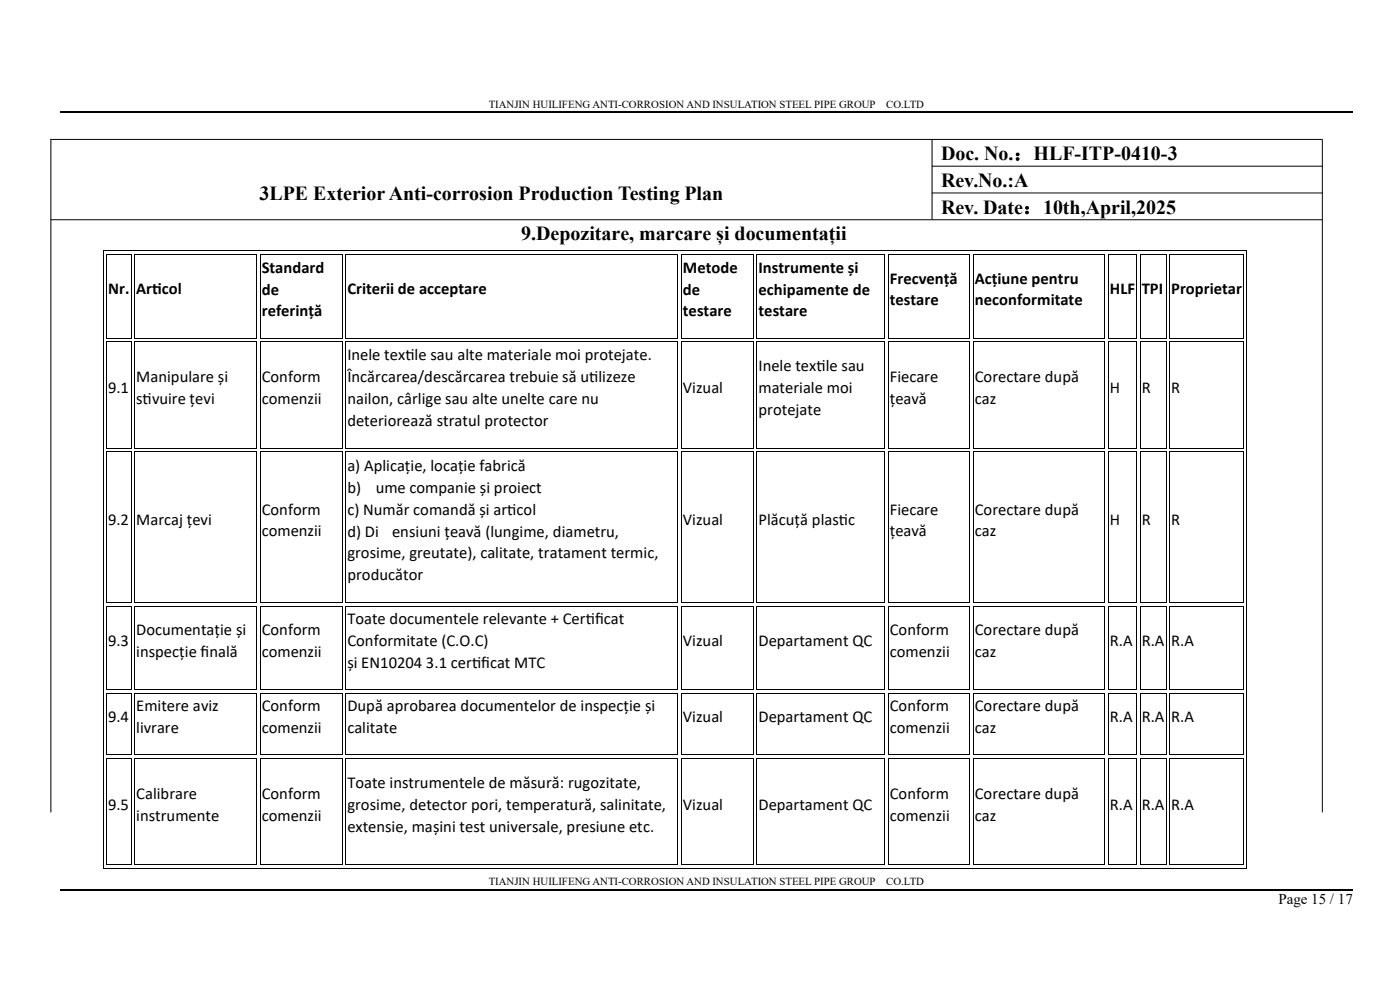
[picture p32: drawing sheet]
<svg xmlns="http://www.w3.org/2000/svg" width="297mm" height="210mm" viewBox="0 0 297 210" stroke-linecap="round" stroke-linejoin="round" font-family="sans-serif">
<defs><g id="words">
<g font-size="4.2">
<text x="199.6" y="33.9">Doc. No.：HLF-ITP-0410-3</text>
<text x="199.6" y="39.6">Rev.No.:A</text>
<text x="55" y="42.4">3LPE Exterior Anti-corrosion Production Testing Plan</text>
<text x="199.6" y="45.3">Rev. Date：10th,April,2025</text>
<text x="110.6" y="51">9.Depozitare, marcare și documentații</text>
</g>
<g font-size="3.5">
<text x="55.5" y="57.8">Standard</text>
<text x="144.9" y="57.8">Metode</text>
<text x="160.9" y="57.8">Instrumente și</text>
<text x="22.9" y="62.4">Nr.</text>
<text x="28.9" y="62.4">Art</text>
<text x="32.3" y="62.4">icol</text>
<text x="55.5" y="62.5">de</text>
<text x="73.7" y="62.4">Criterii de acceptare</text>
<text x="144.9" y="62.5">de</text>
<text x="160.9" y="62.5">echipamente de</text>
<text x="188.8" y="60.2">Frecvență</text>
<text x="188.8" y="64.8">testare</text>
<text x="206.8" y="60.2">Acțiune pentru</text>
<text x="206.8" y="64.8">neconformitate</text>
<text x="235.5" y="62.4">HLF</text>
<text x="242.2" y="62.4">TPI</text>
<text x="248.5" y="62.4">Proprietar</text>
<text x="55.5" y="67.1">referință</text>
<text x="144.9" y="67.1">testare</text>
<text x="160.9" y="67.1">testare</text>
<text x="73.7" y="76.5">Inele text</text>
<text x="86" y="76.5">ile sau alte materiale moi protejate.</text>
<text x="22.9" y="83.4">9.1</text>
<text x="28.9" y="81.1">Manipulare și</text>
<text x="55.5" y="81.1">Conform</text>
<text x="73.7" y="81.1">Încărcarea/descărcarea trebuie să ut</text>
<text x="125" y="81.1">ilizeze</text>
<text x="144.9" y="83.4">Vizual</text>
<text x="160.9" y="78.8">Inele text</text>
<text x="160.9" y="83.4">materiale moi</text>
<text x="173.2" y="78.8">ile sau</text>
<text x="188.8" y="81.1">Fiecare</text>
<text x="206.8" y="81.1">Corectare după</text>
<text x="235.5" y="83.4">H</text>
<text x="242.2" y="83.4">R</text>
<text x="248.5" y="83.4">R</text>
<text x="28.9" y="85.7">stvuire țevi</text>
<text x="30.3" y="85.7">i</text>
<text x="55.5" y="85.7">comenzii</text>
<text x="73.7" y="85.8">nailon, cârlige sau alte unelte care nu</text>
<text x="160.9" y="88.1">protejate</text>
<text x="188.8" y="85.7">țeavă</text>
<text x="206.8" y="85.7">caz</text>
<text x="73.7" y="90.3">deteriorează stratul protector</text>
<text x="73.7" y="99.9">a) Aplicație, locație fabrică</text>
<text x="73.7" y="104.5">b)</text>
<text x="79.7" y="104.5">ume companie și proiect</text>
<text x="22.9" y="111.4">9.2</text>
<text x="28.9" y="111.4">Marcaj țevi</text>
<text x="55.5" y="109.2">Conform</text>
<text x="55.5" y="113.8">comenzii</text>
<text x="73.7" y="109.2">c) Număr comandă și art</text>
<text x="73.7" y="113.8">d) Di</text>
<text x="83.2" y="113.8">ensiuni țeavă (lungime, diametru,</text>
<text x="107.6" y="109.2">icol</text>
<text x="144.9" y="111.4">Vizual</text>
<text x="160.9" y="111.4">Plăcuță plast</text>
<text x="178" y="111.4">ic</text>
<text x="188.8" y="109.2">Fiecare</text>
<text x="188.8" y="113.8">țeavă</text>
<text x="206.8" y="109.2">Corectare după</text>
<text x="206.8" y="113.8">caz</text>
<text x="235.5" y="111.4">H</text>
<text x="242.2" y="111.4">R</text>
<text x="248.5" y="111.4">R</text>
<text x="73.7" y="118.5">grosime, greutate), calitate, tratament termic,</text>
<text x="73.7" y="123.1">producător</text>
<text x="22.9" y="137">9.3</text>
<text x="28.9" y="134.8">Documentație și</text>
<text x="55.5" y="134.8">Conform</text>
<text x="73.7" y="132.4">Toate documentele relevante + Certicat</text>
<text x="73.7" y="137.1">Conformitate (C.O.C)</text>
<text x="124.3" y="132.4">if</text>
<text x="144.9" y="137">Vizual</text>
<text x="160.9" y="137">Departament QC</text>
<text x="188.8" y="134.8">Conform</text>
<text x="206.8" y="134.8">Corectare după</text>
<text x="235.5" y="137">R.A R.A R.A</text>
<text x="28.9" y="139.3">inspecție f</text>
<text x="42.6" y="139.3">inală</text>
<text x="55.5" y="139.3">comenzii</text>
<text x="73.7" y="141.7">și EN10204 3.1 certicat MTC</text>
<text x="100.1" y="141.7">if</text>
<text x="188.8" y="139.3">comenzii</text>
<text x="206.8" y="139.3">caz</text>
<text x="22.9" y="153.1">9.4</text>
<text x="28.9" y="155.5">livrare</text>
<text x="28.9" y="150.9">Emitere aviz</text>
<text x="55.5" y="150.9">Conform</text>
<text x="55.5" y="155.5">comenzii</text>
<text x="73.7" y="150.9">După aprobarea documentelor de inspecție și</text>
<text x="73.7" y="155.5">calitate</text>
<text x="144.9" y="153.1">Vizual</text>
<text x="160.9" y="153.1">Departament QC</text>
<text x="188.8" y="150.9">Conform</text>
<text x="188.8" y="155.5">comenzii</text>
<text x="206.8" y="150.9">Corectare după</text>
<text x="206.8" y="155.5">caz</text>
<text x="235.5" y="153.1">R.A R.A R.A</text>
<text x="73.7" y="167.2">Toate instrumentele de măsură: rugozitate,</text>
<text x="22.9" y="171.7">9.5</text>
<text x="28.9" y="169.5">Calibrare</text>
<text x="55.5" y="169.5">Conform</text>
<text x="73.7" y="171.8">grosime, detector pori, temperatură, salinitate,</text>
<text x="144.9" y="171.7">Vizual</text>
<text x="160.9" y="171.7">Departament QC</text>
<text x="188.8" y="169.5">Conform</text>
<text x="206.8" y="169.5">Corectare după</text>
<text x="235.5" y="171.7">R.A R.A R.A</text>
<text x="28.9" y="174.1">instrumente</text>
<text x="55.5" y="174.1">comenzii</text>
<text x="73.7" y="176.4">extensie, mașini test universale, presiune etc.</text>
<text x="188.8" y="174.1">comenzii</text>
<text x="206.8" y="174.1">caz</text>
</g>
<text font-size="3.2" x="271.2" y="191.8">Page 15 / 17</text>
<g font-size="2.3">
<text x="103.7" y="22.9">TIANJIN HUILIFENG ANTI-CORROSION AND INSULATION STEEL PIPE GROUP</text>
<text x="188" y="22.9">CO.LTD</text>
<text x="103.7" y="187.8">TIANJIN HUILIFENG ANTI-CORROSION AND INSULATION STEEL PIPE GROUP</text>
<text x="188" y="187.8">CO.LTD</text>
</g>
</g></defs>
<path d="M12.7 23.8h274.3M12.7 188.7h274.3" fill="none" stroke="#000" stroke-width=".25"/>
<g fill="none" stroke="#000" stroke-width=".21">
<path d="M10.7 29.6h269.9M10.8 29.5v142.8M197.6 35.3h83M197.7 29.5v17M280.5 29.7v142.6M10.7 46.6h269.9M22 54.2v17.9M22 53.2h6.2M22.6 54v17.7M22.7 53.9h5.1M27.8 54v17.7M28.4 53.2h26.4"/>
<path d="M28.6 54v17.7M28.7 53.9h25.7M54.5 54v17.7M55 53.2h18M55.2 54v17.7M55.3 53.9h17.2M72.6 54v17.7M73.2 53.2h70.9M73.4 54v17.7M73.4 53.9h70.3M143.8 54v17.7M144.3 53.2h15.9"/>
<path d="M144.5 54v17.7M144.6 53.9h15.1M159.8 54v17.7M160.4 53.2h27.7M160.6 54v17.7M160.7 53.9h26.9M187.7 54v17.7M188.2 53.2h17.9M188.4 54v17.7M188.5 53.9h17.2M197.6 40.9h83M205.7 54v17.7"/>
<path d="M206.3 53.2h28.5M206.5 54v17.7M206.6 53.9h27.7M234.4 54v17.7M234.9 53.2h6.6M235.1 54v17.7M235.2 53.9h5.9M241.1 54v17.7M241.7 53.2h6.1M241.9 54v17.7M242 53.9h5.3M247.4 54v17.7"/>
<path d="M247.9 53.2h16.5M248.1 54v17.7M248.2 53.9h15.6M263.9 54v17.7M264.5 54.2v17.9M22 72.9v22.5M22.6 72.6v22.4M22.7 71.8h5.1M22.7 72.5h5.1M27.8 72.6v22.4M28.6 72.6v22.4M28.7 71.8h25.7"/>
<path d="M28.7 72.5h25.7M54.5 72.6v22.4M55.2 72.6v22.4M55.3 71.8h17.2M55.3 72.5h17.2M72.6 72.6v22.4M73.4 72.6v22.4M73.4 71.8h70.3M73.4 72.5h70.3M143.8 72.6v22.4M144.5 72.6v22.4M144.6 71.8h15.1"/>
<path d="M144.6 72.5h15.1M159.8 72.6v22.4M160.6 72.6v22.4M160.7 71.8h26.9M160.7 72.5h26.9M187.7 72.6v22.4M188.4 72.6v22.4M188.5 71.8h17.2M188.5 72.5h17.2M205.7 72.6v22.4M206.5 72.6v22.4M206.6 71.8h27.7"/>
<path d="M206.6 72.5h27.7M234.4 72.6v22.4M235.1 72.6v22.4M235.2 71.8h5.9M235.2 72.5h5.9M241.1 72.6v22.4M241.9 72.6v22.4M242 71.8h5.3M242 72.5h5.3M247.4 72.6v22.4M248.1 72.6v22.4M248.2 71.8h15.6"/>
<path d="M248.2 72.5h15.6M263.9 72.6v22.4M264.5 72.9v22.5M22 96.1v32.1M22.6 95.9v31.9M22.7 95h5.1M22.7 95.8h5.1M27.8 95.9v31.9M28.6 95.9v31.9M28.7 95h25.7M28.7 95.8h25.7M54.5 95.9v31.9"/>
<path d="M55.2 95.9v31.9M55.3 95h17.2M55.3 95.8h17.2M72.6 95.9v31.9M73.4 95.9v31.9M73.4 95h70.3M73.4 95.8h70.3M143.8 95.9v31.9M144.5 95.9v31.9M144.6 95h15.1M144.6 95.8h15.1M159.8 95.9v31.9"/>
<path d="M160.6 95.9v31.9M160.7 95h26.9M160.7 95.8h26.9M187.7 95.9v31.9M188.4 95.9v31.9M188.5 95h17.2M188.5 95.8h17.2M205.7 95.9v31.9M206.5 95.9v31.9M206.6 95h27.7M206.6 95.8h27.7M234.4 95.9v31.9"/>
<path d="M235.1 95.9v31.9M235.2 95h5.9M235.2 95.8h5.9M241.1 95.9v31.9M241.9 95.9v31.9M242 95h5.3M242 95.8h5.3M247.4 95.9v31.9M248.1 95.9v31.9M248.2 95h15.6M248.2 95.8h15.6M263.9 95.9v31.9"/>
<path d="M264.5 96.1v32.1M22 129v17.6M22.6 128.7v17.5M22.7 127.9h5.1M22.7 128.6h5.1M27.8 128.7v17.5M28.6 128.7v17.5M28.7 127.9h25.7M28.7 128.6h25.7M54.5 128.7v17.5M55.2 128.7v17.5M55.3 127.9h17.2"/>
<path d="M55.3 128.6h17.2M72.6 128.7v17.5M73.4 128.7v17.5M73.4 127.9h70.3M73.4 128.6h70.3M143.8 128.7v17.5M144.5 128.7v17.5M144.6 127.9h15.1M144.6 128.6h15.1M159.8 128.7v17.5M160.6 128.7v17.5M160.7 127.9h26.9"/>
<path d="M160.7 128.6h26.9M187.7 128.7v17.5M188.4 128.7v17.5M188.5 127.9h17.2M188.5 128.6h17.2M205.7 128.7v17.5M206.5 128.7v17.5M206.6 127.9h27.7M206.6 128.6h27.7M234.4 128.7v17.5M235.1 128.7v17.5M235.2 127.9h5.9"/>
<path d="M235.2 128.6h5.9M241.1 128.7v17.5M241.9 128.7v17.5M242 127.9h5.3M242 128.6h5.3M247.4 128.7v17.5M248.1 128.7v17.5M248.2 127.9h15.6M248.2 128.6h15.6M263.9 128.7v17.5M264.5 129v17.6M22 147.3v13.2"/>
<path d="M22.6 147.1v12.9M22.7 146.2h5.1M22.7 147h5.1M27.8 147.1v12.9M28.6 147.1v12.9M28.7 146.2h25.7M28.7 147h25.7M54.5 147.1v12.9M55.2 147.1v12.9M55.3 146.2h17.2M55.3 147h17.2M72.6 147.1v12.9"/>
<path d="M73.4 147.1v12.9M73.4 146.2h70.3M73.4 147h70.3M143.8 147.1v12.9M144.5 147.1v12.9M144.6 146.2h15.1M144.6 147h15.1M159.8 147.1v12.9M160.6 147.1v12.9M160.7 146.2h26.9M160.7 147h26.9M187.7 147.1v12.9"/>
<path d="M188.4 147.1v12.9M188.5 146.2h17.2M188.5 147h17.2M205.7 147.1v12.9M206.5 147.1v12.9M206.6 146.2h27.7M206.6 147h27.7M234.4 147.1v12.9M235.1 147.1v12.9M235.2 146.2h5.9M235.2 147h5.9M241.1 147.1v12.9"/>
<path d="M241.9 147.1v12.9M242 146.2h5.3M242 147h5.3M247.4 147.1v12.9M248.1 147.1v12.9M248.2 146.2h15.6M248.2 147h15.6M263.9 147.1v12.9M264.5 147.3v13.2M22 161.2v22.9M22.6 160.9v22.5M22.7 160.1h5.1"/>
<path d="M22.7 160.8h5.1M27.8 160.9v22.5M28.6 160.9v22.5M28.7 160.1h25.7M28.7 160.8h25.7M54.5 160.9v22.5M55.2 160.9v22.5M55.3 160.1h17.2M55.3 160.8h17.2M72.6 160.9v22.5M73.4 160.9v22.5M73.4 160.1h70.3"/>
<path d="M73.4 160.8h70.3M143.8 160.9v22.5M144.5 160.9v22.5M144.6 160.1h15.1M144.6 160.8h15.1M159.8 160.9v22.5M160.6 160.9v22.5M160.7 160.1h26.9M160.7 160.8h26.9M187.7 160.9v22.5M188.4 160.9v22.5M188.5 160.1h17.2"/>
<path d="M188.5 160.8h17.2M205.7 160.9v22.5M206.5 160.9v22.5M206.6 160.1h27.7M206.6 160.8h27.7M234.4 160.9v22.5M235.1 160.9v22.5M235.2 160.1h5.9M235.2 160.8h5.9M241.1 160.9v22.5M241.9 160.9v22.5M242 160.1h5.3"/>
<path d="M242 160.8h5.3M247.4 160.9v22.5M248.1 160.9v22.5M248.2 160.1h15.6M248.2 160.8h15.6M263.9 160.9v22.5M264.5 161.2v22.9M22 184.2h6.2M22.7 183.5h5.1M28.4 184.2h26.4M28.7 183.5h25.7M55 184.2h18"/>
<path d="M55.3 183.5h17.2M73.2 184.2h70.9M73.4 183.5h70.3M144.3 184.2h15.9M144.6 183.5h15.1M160.4 184.2h27.7M160.7 183.5h26.9M188.2 184.2h17.9M188.5 183.5h17.2M206.3 184.2h28.5M206.6 183.5h27.7M234.9 184.2h6.6"/>
<path d="M235.2 183.5h5.9M241.7 184.2h6.1M242 183.5h5.3M247.9 184.2h16.5M248.2 183.5h15.6"/>
</g>
<g fill="#000">
<path d="M21.9 53.1h.1v1.1h-.1z" fill-rule="evenodd"/>
<path d="M21.9 53.1h.1v.2h-.1z" fill-rule="evenodd"/>
<path d="M22.5 53.8h.2v.2h-.2z" fill-rule="evenodd"/>
<path d="M22.5 53.8h.2v.2h-.2z" fill-rule="evenodd"/>
<path d="M27.8 53.8h.1v.2h-.1z" fill-rule="evenodd"/>
<path d="M27.8 53.8h.1v.2h-.1z" fill-rule="evenodd"/>
<path d="M28.2 53.1h.2v.2h-.2z" fill-rule="evenodd"/>
<path d="M28.5 53.8h.2v.2h-.2z" fill-rule="evenodd"/>
<path d="M28.5 53.8h.2v.2h-.2z" fill-rule="evenodd"/>
<path d="M54.4 53.8h.2v.2h-.2z" fill-rule="evenodd"/>
<path d="M54.4 53.8h.2v.2h-.2z" fill-rule="evenodd"/>
<path d="M54.8 53.1h.2v.2h-.2z" fill-rule="evenodd"/>
<path d="M55.1 53.8h.2v.2h-.2z" fill-rule="evenodd"/>
<path d="M55.1 53.8h.2v.2h-.2z" fill-rule="evenodd"/>
<path d="M72.5 53.8h.2v.2h-.2z" fill-rule="evenodd"/>
<path d="M72.5 53.8h.2v.2h-.2z" fill-rule="evenodd"/>
<path d="M73 53.1h.2v.2h-.2z" fill-rule="evenodd"/>
<path d="M73.3 53.8h.1v.2h-.1z" fill-rule="evenodd"/>
<path d="M73.3 53.8h.1v.2h-.1z" fill-rule="evenodd"/>
<path d="M143.7 53.8h.2v.2h-.2z" fill-rule="evenodd"/>
<path d="M143.7 53.8h.2v.2h-.2z" fill-rule="evenodd"/>
<path d="M144.1 53.1h.2v.2h-.2z" fill-rule="evenodd"/>
<path d="M144.4 53.8h.2v.2h-.2z" fill-rule="evenodd"/>
<path d="M144.4 53.8h.2v.2h-.2z" fill-rule="evenodd"/>
<path d="M159.7 53.8h.2v.2h-.2z" fill-rule="evenodd"/>
<path d="M159.7 53.8h.2v.2h-.2z" fill-rule="evenodd"/>
<path d="M160.2 53.1h.2v.2h-.2z" fill-rule="evenodd"/>
<path d="M160.5 53.8h.2v.2h-.2z" fill-rule="evenodd"/>
<path d="M160.5 53.8h.2v.2h-.2z" fill-rule="evenodd"/>
<path d="M187.6 53.8h.2v.2h-.2z" fill-rule="evenodd"/>
<path d="M187.6 53.8h.2v.2h-.2z" fill-rule="evenodd"/>
<path d="M188.1 53.1h.1v.2h-.1z" fill-rule="evenodd"/>
<path d="M188.3 53.8h.2v.2h-.2z" fill-rule="evenodd"/>
<path d="M188.3 53.8h.2v.2h-.2z" fill-rule="evenodd"/>
<path d="M205.7 53.8h.1v.2h-.1z" fill-rule="evenodd"/>
<path d="M205.7 53.8h.1v.2h-.1z" fill-rule="evenodd"/>
<path d="M206.1 53.1h.2v.2h-.2z" fill-rule="evenodd"/>
<path d="M206.4 53.8h.2v.2h-.2z" fill-rule="evenodd"/>
<path d="M206.4 53.8h.2v.2h-.2z" fill-rule="evenodd"/>
<path d="M234.3 53.8h.2v.2h-.2z" fill-rule="evenodd"/>
<path d="M234.3 53.8h.2v.2h-.2z" fill-rule="evenodd"/>
<path d="M234.8 53.1h.1v.2h-.1z" fill-rule="evenodd"/>
<path d="M235.1 53.8h.1v.2h-.1z" fill-rule="evenodd"/>
<path d="M235.1 53.8h.1v.2h-.1z" fill-rule="evenodd"/>
<path d="M241.1 53.8h.1v.2h-.1z" fill-rule="evenodd"/>
<path d="M241.1 53.8h.1v.2h-.1z" fill-rule="evenodd"/>
<path d="M241.5 53.1h.2v.2h-.2z" fill-rule="evenodd"/>
<path d="M241.8 53.8h.2v.2h-.2z" fill-rule="evenodd"/>
<path d="M241.8 53.8h.2v.2h-.2z" fill-rule="evenodd"/>
<path d="M247.3 53.8h.2v.2h-.2z" fill-rule="evenodd"/>
<path d="M247.3 53.8h.2v.2h-.2z" fill-rule="evenodd"/>
<path d="M247.8 53.1h.1v.2h-.1z" fill-rule="evenodd"/>
<path d="M248 53.8h.2v.2h-.2z" fill-rule="evenodd"/>
<path d="M248 53.8h.2v.2h-.2z" fill-rule="evenodd"/>
<path d="M263.8 53.8h.2v.2h-.2z" fill-rule="evenodd"/>
<path d="M263.8 53.8h.2v.2h-.2z" fill-rule="evenodd"/>
<path d="M264.4 53.1h.2v1.1h-.2z" fill-rule="evenodd"/>
<path d="M264.4 53.1h.2v.2h-.2z" fill-rule="evenodd"/>
<path d="M21.9 72.1h.1v.8h-.1z" fill-rule="evenodd"/>
<path d="M22.5 71.7h.2v.1h-.2z" fill-rule="evenodd"/>
<path d="M22.5 71.7h.2v.1h-.2z" fill-rule="evenodd"/>
<path d="M22.5 72.4h.2v.2h-.2z" fill-rule="evenodd"/>
<path d="M22.5 72.4h.2v.2h-.2z" fill-rule="evenodd"/>
<path d="M27.8 71.7h.1v.1h-.1z" fill-rule="evenodd"/>
<path d="M27.8 71.7h.1v.1h-.1z" fill-rule="evenodd"/>
<path d="M27.8 72.4h.1v.2h-.1z" fill-rule="evenodd"/>
<path d="M27.8 72.4h.1v.2h-.1z" fill-rule="evenodd"/>
<path d="M28.5 71.7h.2v.1h-.2z" fill-rule="evenodd"/>
<path d="M28.5 71.7h.2v.1h-.2z" fill-rule="evenodd"/>
<path d="M28.5 72.4h.2v.2h-.2z" fill-rule="evenodd"/>
<path d="M28.5 72.4h.2v.2h-.2z" fill-rule="evenodd"/>
<path d="M54.4 71.7h.2v.1h-.2z" fill-rule="evenodd"/>
<path d="M54.4 71.7h.2v.1h-.2z" fill-rule="evenodd"/>
<path d="M54.4 72.4h.2v.2h-.2z" fill-rule="evenodd"/>
<path d="M54.4 72.4h.2v.2h-.2z" fill-rule="evenodd"/>
<path d="M55.1 71.7h.2v.1h-.2z" fill-rule="evenodd"/>
<path d="M55.1 71.7h.2v.1h-.2z" fill-rule="evenodd"/>
<path d="M55.1 72.4h.2v.2h-.2z" fill-rule="evenodd"/>
<path d="M55.1 72.4h.2v.2h-.2z" fill-rule="evenodd"/>
<path d="M72.5 71.7h.2v.1h-.2z" fill-rule="evenodd"/>
<path d="M72.5 71.7h.2v.1h-.2z" fill-rule="evenodd"/>
<path d="M72.5 72.4h.2v.2h-.2z" fill-rule="evenodd"/>
<path d="M72.5 72.4h.2v.2h-.2z" fill-rule="evenodd"/>
<path d="M73.3 71.7h.1v.1h-.1z" fill-rule="evenodd"/>
<path d="M73.3 71.7h.1v.1h-.1z" fill-rule="evenodd"/>
<path d="M73.3 72.4h.1v.2h-.1z" fill-rule="evenodd"/>
<path d="M73.3 72.4h.1v.2h-.1z" fill-rule="evenodd"/>
<path d="M143.7 71.7h.2v.1h-.2z" fill-rule="evenodd"/>
<path d="M143.7 71.7h.2v.1h-.2z" fill-rule="evenodd"/>
<path d="M143.7 72.4h.2v.2h-.2z" fill-rule="evenodd"/>
<path d="M143.7 72.4h.2v.2h-.2z" fill-rule="evenodd"/>
<path d="M144.4 71.7h.2v.1h-.2z" fill-rule="evenodd"/>
<path d="M144.4 71.7h.2v.1h-.2z" fill-rule="evenodd"/>
<path d="M144.4 72.4h.2v.2h-.2z" fill-rule="evenodd"/>
<path d="M144.4 72.4h.2v.2h-.2z" fill-rule="evenodd"/>
<path d="M159.7 71.7h.2v.1h-.2z" fill-rule="evenodd"/>
<path d="M159.7 71.7h.2v.1h-.2z" fill-rule="evenodd"/>
<path d="M159.7 72.4h.2v.2h-.2z" fill-rule="evenodd"/>
<path d="M159.7 72.4h.2v.2h-.2z" fill-rule="evenodd"/>
<path d="M160.5 71.7h.2v.1h-.2z" fill-rule="evenodd"/>
<path d="M160.5 71.7h.2v.1h-.2z" fill-rule="evenodd"/>
<path d="M160.5 72.4h.2v.2h-.2z" fill-rule="evenodd"/>
<path d="M160.5 72.4h.2v.2h-.2z" fill-rule="evenodd"/>
<path d="M187.6 71.7h.2v.1h-.2z" fill-rule="evenodd"/>
<path d="M187.6 71.7h.2v.1h-.2z" fill-rule="evenodd"/>
<path d="M187.6 72.4h.2v.2h-.2z" fill-rule="evenodd"/>
<path d="M187.6 72.4h.2v.2h-.2z" fill-rule="evenodd"/>
<path d="M188.3 71.7h.2v.1h-.2z" fill-rule="evenodd"/>
<path d="M188.3 71.7h.2v.1h-.2z" fill-rule="evenodd"/>
<path d="M188.3 72.4h.2v.2h-.2z" fill-rule="evenodd"/>
<path d="M188.3 72.4h.2v.2h-.2z" fill-rule="evenodd"/>
<path d="M205.7 71.7h.1v.1h-.1z" fill-rule="evenodd"/>
<path d="M205.7 71.7h.1v.1h-.1z" fill-rule="evenodd"/>
<path d="M205.7 72.4h.1v.2h-.1z" fill-rule="evenodd"/>
<path d="M205.7 72.4h.1v.2h-.1z" fill-rule="evenodd"/>
<path d="M206.4 71.7h.2v.1h-.2z" fill-rule="evenodd"/>
<path d="M206.4 71.7h.2v.1h-.2z" fill-rule="evenodd"/>
<path d="M206.4 72.4h.2v.2h-.2z" fill-rule="evenodd"/>
<path d="M206.4 72.4h.2v.2h-.2z" fill-rule="evenodd"/>
<path d="M234.3 71.7h.2v.1h-.2z" fill-rule="evenodd"/>
<path d="M234.3 71.7h.2v.1h-.2z" fill-rule="evenodd"/>
<path d="M234.3 72.4h.2v.2h-.2z" fill-rule="evenodd"/>
<path d="M234.3 72.4h.2v.2h-.2z" fill-rule="evenodd"/>
<path d="M235.1 71.7h.1v.1h-.1z" fill-rule="evenodd"/>
<path d="M235.1 71.7h.1v.1h-.1z" fill-rule="evenodd"/>
<path d="M235.1 72.4h.1v.2h-.1z" fill-rule="evenodd"/>
<path d="M235.1 72.4h.1v.2h-.1z" fill-rule="evenodd"/>
<path d="M241.1 71.7h.1v.1h-.1z" fill-rule="evenodd"/>
<path d="M241.1 71.7h.1v.1h-.1z" fill-rule="evenodd"/>
<path d="M241.1 72.4h.1v.2h-.1z" fill-rule="evenodd"/>
<path d="M241.1 72.4h.1v.2h-.1z" fill-rule="evenodd"/>
<path d="M241.8 71.7h.2v.1h-.2z" fill-rule="evenodd"/>
<path d="M241.8 71.7h.2v.1h-.2z" fill-rule="evenodd"/>
<path d="M241.8 72.4h.2v.2h-.2z" fill-rule="evenodd"/>
<path d="M241.8 72.4h.2v.2h-.2z" fill-rule="evenodd"/>
<path d="M247.3 71.7h.2v.1h-.2z" fill-rule="evenodd"/>
<path d="M247.3 71.7h.2v.1h-.2z" fill-rule="evenodd"/>
<path d="M247.3 72.4h.2v.2h-.2z" fill-rule="evenodd"/>
<path d="M247.3 72.4h.2v.2h-.2z" fill-rule="evenodd"/>
<path d="M248 71.7h.2v.1h-.2z" fill-rule="evenodd"/>
<path d="M248 71.7h.2v.1h-.2z" fill-rule="evenodd"/>
<path d="M248 72.4h.2v.2h-.2z" fill-rule="evenodd"/>
<path d="M248 72.4h.2v.2h-.2z" fill-rule="evenodd"/>
<path d="M263.8 71.7h.2v.1h-.2z" fill-rule="evenodd"/>
<path d="M263.8 71.7h.2v.1h-.2z" fill-rule="evenodd"/>
<path d="M263.8 72.4h.2v.2h-.2z" fill-rule="evenodd"/>
<path d="M263.8 72.4h.2v.2h-.2z" fill-rule="evenodd"/>
<path d="M264.4 72.1h.2v.8h-.2z" fill-rule="evenodd"/>
<path d="M21.9 95.4h.1v.7h-.1z" fill-rule="evenodd"/>
<path d="M22.5 95h.2v.1h-.2z" fill-rule="evenodd"/>
<path d="M22.5 95h.2v.1h-.2z" fill-rule="evenodd"/>
<path d="M22.5 95.7h.2v.2h-.2z" fill-rule="evenodd"/>
<path d="M22.5 95.7h.2v.2h-.2z" fill-rule="evenodd"/>
<path d="M27.8 95h.1v.1h-.1z" fill-rule="evenodd"/>
<path d="M27.8 95h.1v.1h-.1z" fill-rule="evenodd"/>
<path d="M27.8 95.7h.1v.2h-.1z" fill-rule="evenodd"/>
<path d="M27.8 95.7h.1v.2h-.1z" fill-rule="evenodd"/>
<path d="M28.5 95h.2v.1h-.2z" fill-rule="evenodd"/>
<path d="M28.5 95h.2v.1h-.2z" fill-rule="evenodd"/>
<path d="M28.5 95.7h.2v.2h-.2z" fill-rule="evenodd"/>
<path d="M28.5 95.7h.2v.2h-.2z" fill-rule="evenodd"/>
<path d="M54.4 95h.2v.1h-.2z" fill-rule="evenodd"/>
<path d="M54.4 95h.2v.1h-.2z" fill-rule="evenodd"/>
<path d="M54.4 95.7h.2v.2h-.2z" fill-rule="evenodd"/>
<path d="M54.4 95.7h.2v.2h-.2z" fill-rule="evenodd"/>
<path d="M55.1 95h.2v.1h-.2z" fill-rule="evenodd"/>
<path d="M55.1 95h.2v.1h-.2z" fill-rule="evenodd"/>
<path d="M55.1 95.7h.2v.2h-.2z" fill-rule="evenodd"/>
<path d="M55.1 95.7h.2v.2h-.2z" fill-rule="evenodd"/>
<path d="M72.5 95h.2v.1h-.2z" fill-rule="evenodd"/>
<path d="M72.5 95h.2v.1h-.2z" fill-rule="evenodd"/>
<path d="M72.5 95.7h.2v.2h-.2z" fill-rule="evenodd"/>
<path d="M72.5 95.7h.2v.2h-.2z" fill-rule="evenodd"/>
<path d="M73.3 95h.1v.1h-.1z" fill-rule="evenodd"/>
<path d="M73.3 95h.1v.1h-.1z" fill-rule="evenodd"/>
<path d="M73.3 95.7h.1v.2h-.1z" fill-rule="evenodd"/>
<path d="M73.3 95.7h.1v.2h-.1z" fill-rule="evenodd"/>
<path d="M143.7 95h.2v.1h-.2z" fill-rule="evenodd"/>
<path d="M143.7 95h.2v.1h-.2z" fill-rule="evenodd"/>
<path d="M143.7 95.7h.2v.2h-.2z" fill-rule="evenodd"/>
<path d="M143.7 95.7h.2v.2h-.2z" fill-rule="evenodd"/>
<path d="M144.4 95h.2v.1h-.2z" fill-rule="evenodd"/>
<path d="M144.4 95h.2v.1h-.2z" fill-rule="evenodd"/>
<path d="M144.4 95.7h.2v.2h-.2z" fill-rule="evenodd"/>
<path d="M144.4 95.7h.2v.2h-.2z" fill-rule="evenodd"/>
<path d="M159.7 95h.2v.1h-.2z" fill-rule="evenodd"/>
<path d="M159.7 95h.2v.1h-.2z" fill-rule="evenodd"/>
<path d="M159.7 95.7h.2v.2h-.2z" fill-rule="evenodd"/>
<path d="M159.7 95.7h.2v.2h-.2z" fill-rule="evenodd"/>
<path d="M160.5 95h.2v.1h-.2z" fill-rule="evenodd"/>
<path d="M160.5 95h.2v.1h-.2z" fill-rule="evenodd"/>
<path d="M160.5 95.7h.2v.2h-.2z" fill-rule="evenodd"/>
<path d="M160.5 95.7h.2v.2h-.2z" fill-rule="evenodd"/>
<path d="M187.6 95h.2v.1h-.2z" fill-rule="evenodd"/>
<path d="M187.6 95h.2v.1h-.2z" fill-rule="evenodd"/>
<path d="M187.6 95.7h.2v.2h-.2z" fill-rule="evenodd"/>
<path d="M187.6 95.7h.2v.2h-.2z" fill-rule="evenodd"/>
<path d="M188.3 95h.2v.1h-.2z" fill-rule="evenodd"/>
<path d="M188.3 95h.2v.1h-.2z" fill-rule="evenodd"/>
<path d="M188.3 95.7h.2v.2h-.2z" fill-rule="evenodd"/>
<path d="M188.3 95.7h.2v.2h-.2z" fill-rule="evenodd"/>
<path d="M205.7 95h.1v.1h-.1z" fill-rule="evenodd"/>
<path d="M205.7 95h.1v.1h-.1z" fill-rule="evenodd"/>
<path d="M205.7 95.7h.1v.2h-.1z" fill-rule="evenodd"/>
<path d="M205.7 95.7h.1v.2h-.1z" fill-rule="evenodd"/>
<path d="M206.4 95h.2v.1h-.2z" fill-rule="evenodd"/>
<path d="M206.4 95h.2v.1h-.2z" fill-rule="evenodd"/>
<path d="M206.4 95.7h.2v.2h-.2z" fill-rule="evenodd"/>
<path d="M206.4 95.7h.2v.2h-.2z" fill-rule="evenodd"/>
<path d="M234.3 95h.2v.1h-.2z" fill-rule="evenodd"/>
<path d="M234.3 95h.2v.1h-.2z" fill-rule="evenodd"/>
<path d="M234.3 95.7h.2v.2h-.2z" fill-rule="evenodd"/>
<path d="M234.3 95.7h.2v.2h-.2z" fill-rule="evenodd"/>
<path d="M235.1 95h.1v.1h-.1z" fill-rule="evenodd"/>
<path d="M235.1 95h.1v.1h-.1z" fill-rule="evenodd"/>
<path d="M235.1 95.7h.1v.2h-.1z" fill-rule="evenodd"/>
<path d="M235.1 95.7h.1v.2h-.1z" fill-rule="evenodd"/>
<path d="M241.1 95h.1v.1h-.1z" fill-rule="evenodd"/>
<path d="M241.1 95h.1v.1h-.1z" fill-rule="evenodd"/>
<path d="M241.1 95.7h.1v.2h-.1z" fill-rule="evenodd"/>
<path d="M241.1 95.7h.1v.2h-.1z" fill-rule="evenodd"/>
<path d="M241.8 95h.2v.1h-.2z" fill-rule="evenodd"/>
<path d="M241.8 95h.2v.1h-.2z" fill-rule="evenodd"/>
<path d="M241.8 95.7h.2v.2h-.2z" fill-rule="evenodd"/>
<path d="M241.8 95.7h.2v.2h-.2z" fill-rule="evenodd"/>
<path d="M247.3 95h.2v.1h-.2z" fill-rule="evenodd"/>
<path d="M247.3 95h.2v.1h-.2z" fill-rule="evenodd"/>
<path d="M247.3 95.7h.2v.2h-.2z" fill-rule="evenodd"/>
<path d="M247.3 95.7h.2v.2h-.2z" fill-rule="evenodd"/>
<path d="M248 95h.2v.1h-.2z" fill-rule="evenodd"/>
<path d="M248 95h.2v.1h-.2z" fill-rule="evenodd"/>
<path d="M248 95.7h.2v.2h-.2z" fill-rule="evenodd"/>
<path d="M248 95.7h.2v.2h-.2z" fill-rule="evenodd"/>
<path d="M263.8 95h.2v.1h-.2z" fill-rule="evenodd"/>
<path d="M263.8 95h.2v.1h-.2z" fill-rule="evenodd"/>
<path d="M263.8 95.7h.2v.2h-.2z" fill-rule="evenodd"/>
<path d="M263.8 95.7h.2v.2h-.2z" fill-rule="evenodd"/>
<path d="M264.4 95.4h.2v.7h-.2z" fill-rule="evenodd"/>
<path d="M21.9 128.2h.1v.8h-.1z" fill-rule="evenodd"/>
<path d="M22.5 127.8h.2v.1h-.2z" fill-rule="evenodd"/>
<path d="M22.5 127.8h.2v.1h-.2z" fill-rule="evenodd"/>
<path d="M22.5 128.5h.2v.2h-.2z" fill-rule="evenodd"/>
<path d="M22.5 128.5h.2v.2h-.2z" fill-rule="evenodd"/>
<path d="M27.8 127.8h.1v.1h-.1z" fill-rule="evenodd"/>
<path d="M27.8 127.8h.1v.1h-.1z" fill-rule="evenodd"/>
<path d="M27.8 128.5h.1v.2h-.1z" fill-rule="evenodd"/>
<path d="M27.8 128.5h.1v.2h-.1z" fill-rule="evenodd"/>
<path d="M28.5 127.8h.2v.1h-.2z" fill-rule="evenodd"/>
<path d="M28.5 127.8h.2v.1h-.2z" fill-rule="evenodd"/>
<path d="M28.5 128.5h.2v.2h-.2z" fill-rule="evenodd"/>
<path d="M28.5 128.5h.2v.2h-.2z" fill-rule="evenodd"/>
<path d="M54.4 127.8h.2v.1h-.2z" fill-rule="evenodd"/>
<path d="M54.4 127.8h.2v.1h-.2z" fill-rule="evenodd"/>
<path d="M54.4 128.5h.2v.2h-.2z" fill-rule="evenodd"/>
<path d="M54.4 128.5h.2v.2h-.2z" fill-rule="evenodd"/>
<path d="M55.1 127.8h.2v.1h-.2z" fill-rule="evenodd"/>
<path d="M55.1 127.8h.2v.1h-.2z" fill-rule="evenodd"/>
<path d="M55.1 128.5h.2v.2h-.2z" fill-rule="evenodd"/>
<path d="M55.1 128.5h.2v.2h-.2z" fill-rule="evenodd"/>
<path d="M72.5 127.8h.2v.1h-.2z" fill-rule="evenodd"/>
<path d="M72.5 127.8h.2v.1h-.2z" fill-rule="evenodd"/>
<path d="M72.5 128.5h.2v.2h-.2z" fill-rule="evenodd"/>
<path d="M72.5 128.5h.2v.2h-.2z" fill-rule="evenodd"/>
<path d="M73.3 127.8h.1v.1h-.1z" fill-rule="evenodd"/>
<path d="M73.3 127.8h.1v.1h-.1z" fill-rule="evenodd"/>
<path d="M73.3 128.5h.1v.2h-.1z" fill-rule="evenodd"/>
<path d="M73.3 128.5h.1v.2h-.1z" fill-rule="evenodd"/>
<path d="M143.7 127.8h.2v.1h-.2z" fill-rule="evenodd"/>
<path d="M143.7 127.8h.2v.1h-.2z" fill-rule="evenodd"/>
<path d="M143.7 128.5h.2v.2h-.2z" fill-rule="evenodd"/>
<path d="M143.7 128.5h.2v.2h-.2z" fill-rule="evenodd"/>
<path d="M144.4 127.8h.2v.1h-.2z" fill-rule="evenodd"/>
<path d="M144.4 127.8h.2v.1h-.2z" fill-rule="evenodd"/>
<path d="M144.4 128.5h.2v.2h-.2z" fill-rule="evenodd"/>
<path d="M144.4 128.5h.2v.2h-.2z" fill-rule="evenodd"/>
<path d="M159.7 127.8h.2v.1h-.2z" fill-rule="evenodd"/>
<path d="M159.7 127.8h.2v.1h-.2z" fill-rule="evenodd"/>
<path d="M159.7 128.5h.2v.2h-.2z" fill-rule="evenodd"/>
<path d="M159.7 128.5h.2v.2h-.2z" fill-rule="evenodd"/>
<path d="M160.5 127.8h.2v.1h-.2z" fill-rule="evenodd"/>
<path d="M160.5 127.8h.2v.1h-.2z" fill-rule="evenodd"/>
<path d="M160.5 128.5h.2v.2h-.2z" fill-rule="evenodd"/>
<path d="M160.5 128.5h.2v.2h-.2z" fill-rule="evenodd"/>
<path d="M187.6 127.8h.2v.1h-.2z" fill-rule="evenodd"/>
<path d="M187.6 127.8h.2v.1h-.2z" fill-rule="evenodd"/>
<path d="M187.6 128.5h.2v.2h-.2z" fill-rule="evenodd"/>
<path d="M187.6 128.5h.2v.2h-.2z" fill-rule="evenodd"/>
<path d="M188.3 127.8h.2v.1h-.2z" fill-rule="evenodd"/>
<path d="M188.3 127.8h.2v.1h-.2z" fill-rule="evenodd"/>
<path d="M188.3 128.5h.2v.2h-.2z" fill-rule="evenodd"/>
<path d="M188.3 128.5h.2v.2h-.2z" fill-rule="evenodd"/>
<path d="M205.7 127.8h.1v.1h-.1z" fill-rule="evenodd"/>
<path d="M205.7 127.8h.1v.1h-.1z" fill-rule="evenodd"/>
<path d="M205.7 128.5h.1v.2h-.1z" fill-rule="evenodd"/>
<path d="M205.7 128.5h.1v.2h-.1z" fill-rule="evenodd"/>
<path d="M206.4 127.8h.2v.1h-.2z" fill-rule="evenodd"/>
<path d="M206.4 127.8h.2v.1h-.2z" fill-rule="evenodd"/>
<path d="M206.4 128.5h.2v.2h-.2z" fill-rule="evenodd"/>
<path d="M206.4 128.5h.2v.2h-.2z" fill-rule="evenodd"/>
<path d="M234.3 127.8h.2v.1h-.2z" fill-rule="evenodd"/>
<path d="M234.3 127.8h.2v.1h-.2z" fill-rule="evenodd"/>
<path d="M234.3 128.5h.2v.2h-.2z" fill-rule="evenodd"/>
<path d="M234.3 128.5h.2v.2h-.2z" fill-rule="evenodd"/>
<path d="M235.1 127.8h.1v.1h-.1z" fill-rule="evenodd"/>
<path d="M235.1 127.8h.1v.1h-.1z" fill-rule="evenodd"/>
<path d="M235.1 128.5h.1v.2h-.1z" fill-rule="evenodd"/>
<path d="M235.1 128.5h.1v.2h-.1z" fill-rule="evenodd"/>
<path d="M241.1 127.8h.1v.1h-.1z" fill-rule="evenodd"/>
<path d="M241.1 127.8h.1v.1h-.1z" fill-rule="evenodd"/>
<path d="M241.1 128.5h.1v.2h-.1z" fill-rule="evenodd"/>
<path d="M241.1 128.5h.1v.2h-.1z" fill-rule="evenodd"/>
<path d="M241.8 127.8h.2v.1h-.2z" fill-rule="evenodd"/>
<path d="M241.8 127.8h.2v.1h-.2z" fill-rule="evenodd"/>
<path d="M241.8 128.5h.2v.2h-.2z" fill-rule="evenodd"/>
<path d="M241.8 128.5h.2v.2h-.2z" fill-rule="evenodd"/>
<path d="M247.3 127.8h.2v.1h-.2z" fill-rule="evenodd"/>
<path d="M247.3 127.8h.2v.1h-.2z" fill-rule="evenodd"/>
<path d="M247.3 128.5h.2v.2h-.2z" fill-rule="evenodd"/>
<path d="M247.3 128.5h.2v.2h-.2z" fill-rule="evenodd"/>
<path d="M248 127.8h.2v.1h-.2z" fill-rule="evenodd"/>
<path d="M248 127.8h.2v.1h-.2z" fill-rule="evenodd"/>
<path d="M248 128.5h.2v.2h-.2z" fill-rule="evenodd"/>
<path d="M248 128.5h.2v.2h-.2z" fill-rule="evenodd"/>
<path d="M263.8 127.8h.2v.1h-.2z" fill-rule="evenodd"/>
<path d="M263.8 127.8h.2v.1h-.2z" fill-rule="evenodd"/>
<path d="M263.8 128.5h.2v.2h-.2z" fill-rule="evenodd"/>
<path d="M263.8 128.5h.2v.2h-.2z" fill-rule="evenodd"/>
<path d="M264.4 128.2h.2v.8h-.2z" fill-rule="evenodd"/>
<path d="M21.9 146.6h.1v.7h-.1z" fill-rule="evenodd"/>
<path d="M22.5 146.2h.2v.1h-.2z" fill-rule="evenodd"/>
<path d="M22.5 146.2h.2v.1h-.2z" fill-rule="evenodd"/>
<path d="M22.5 146.9h.2v.2h-.2z" fill-rule="evenodd"/>
<path d="M22.5 146.9h.2v.2h-.2z" fill-rule="evenodd"/>
<path d="M27.8 146.2h.1v.1h-.1z" fill-rule="evenodd"/>
<path d="M27.8 146.2h.1v.1h-.1z" fill-rule="evenodd"/>
<path d="M27.8 146.9h.1v.2h-.1z" fill-rule="evenodd"/>
<path d="M27.8 146.9h.1v.2h-.1z" fill-rule="evenodd"/>
<path d="M28.5 146.2h.2v.1h-.2z" fill-rule="evenodd"/>
<path d="M28.5 146.2h.2v.1h-.2z" fill-rule="evenodd"/>
<path d="M28.5 146.9h.2v.2h-.2z" fill-rule="evenodd"/>
<path d="M28.5 146.9h.2v.2h-.2z" fill-rule="evenodd"/>
<path d="M54.4 146.2h.2v.1h-.2z" fill-rule="evenodd"/>
<path d="M54.4 146.2h.2v.1h-.2z" fill-rule="evenodd"/>
<path d="M54.4 146.9h.2v.2h-.2z" fill-rule="evenodd"/>
<path d="M54.4 146.9h.2v.2h-.2z" fill-rule="evenodd"/>
<path d="M55.1 146.2h.2v.1h-.2z" fill-rule="evenodd"/>
<path d="M55.1 146.2h.2v.1h-.2z" fill-rule="evenodd"/>
<path d="M55.1 146.9h.2v.2h-.2z" fill-rule="evenodd"/>
<path d="M55.1 146.9h.2v.2h-.2z" fill-rule="evenodd"/>
<path d="M72.5 146.2h.2v.1h-.2z" fill-rule="evenodd"/>
<path d="M72.5 146.2h.2v.1h-.2z" fill-rule="evenodd"/>
<path d="M72.5 146.9h.2v.2h-.2z" fill-rule="evenodd"/>
<path d="M72.5 146.9h.2v.2h-.2z" fill-rule="evenodd"/>
<path d="M73.3 146.2h.1v.1h-.1z" fill-rule="evenodd"/>
<path d="M73.3 146.2h.1v.1h-.1z" fill-rule="evenodd"/>
<path d="M73.3 146.9h.1v.2h-.1z" fill-rule="evenodd"/>
<path d="M73.3 146.9h.1v.2h-.1z" fill-rule="evenodd"/>
<path d="M143.7 146.2h.2v.1h-.2z" fill-rule="evenodd"/>
<path d="M143.7 146.2h.2v.1h-.2z" fill-rule="evenodd"/>
<path d="M143.7 146.9h.2v.2h-.2z" fill-rule="evenodd"/>
<path d="M143.7 146.9h.2v.2h-.2z" fill-rule="evenodd"/>
<path d="M144.4 146.2h.2v.1h-.2z" fill-rule="evenodd"/>
<path d="M144.4 146.2h.2v.1h-.2z" fill-rule="evenodd"/>
<path d="M144.4 146.9h.2v.2h-.2z" fill-rule="evenodd"/>
<path d="M144.4 146.9h.2v.2h-.2z" fill-rule="evenodd"/>
<path d="M159.7 146.2h.2v.1h-.2z" fill-rule="evenodd"/>
<path d="M159.7 146.2h.2v.1h-.2z" fill-rule="evenodd"/>
<path d="M159.7 146.9h.2v.2h-.2z" fill-rule="evenodd"/>
<path d="M159.7 146.9h.2v.2h-.2z" fill-rule="evenodd"/>
<path d="M160.5 146.2h.2v.1h-.2z" fill-rule="evenodd"/>
<path d="M160.5 146.2h.2v.1h-.2z" fill-rule="evenodd"/>
<path d="M160.5 146.9h.2v.2h-.2z" fill-rule="evenodd"/>
<path d="M160.5 146.9h.2v.2h-.2z" fill-rule="evenodd"/>
<path d="M187.6 146.2h.2v.1h-.2z" fill-rule="evenodd"/>
<path d="M187.6 146.2h.2v.1h-.2z" fill-rule="evenodd"/>
<path d="M187.6 146.9h.2v.2h-.2z" fill-rule="evenodd"/>
<path d="M187.6 146.9h.2v.2h-.2z" fill-rule="evenodd"/>
<path d="M188.3 146.2h.2v.1h-.2z" fill-rule="evenodd"/>
<path d="M188.3 146.2h.2v.1h-.2z" fill-rule="evenodd"/>
<path d="M188.3 146.9h.2v.2h-.2z" fill-rule="evenodd"/>
<path d="M188.3 146.9h.2v.2h-.2z" fill-rule="evenodd"/>
<path d="M205.7 146.2h.1v.1h-.1z" fill-rule="evenodd"/>
<path d="M205.7 146.2h.1v.1h-.1z" fill-rule="evenodd"/>
<path d="M205.7 146.9h.1v.2h-.1z" fill-rule="evenodd"/>
<path d="M205.7 146.9h.1v.2h-.1z" fill-rule="evenodd"/>
<path d="M206.4 146.2h.2v.1h-.2z" fill-rule="evenodd"/>
<path d="M206.4 146.2h.2v.1h-.2z" fill-rule="evenodd"/>
<path d="M206.4 146.9h.2v.2h-.2z" fill-rule="evenodd"/>
<path d="M206.4 146.9h.2v.2h-.2z" fill-rule="evenodd"/>
<path d="M234.3 146.2h.2v.1h-.2z" fill-rule="evenodd"/>
<path d="M234.3 146.2h.2v.1h-.2z" fill-rule="evenodd"/>
<path d="M234.3 146.9h.2v.2h-.2z" fill-rule="evenodd"/>
<path d="M234.3 146.9h.2v.2h-.2z" fill-rule="evenodd"/>
<path d="M235.1 146.2h.1v.1h-.1z" fill-rule="evenodd"/>
<path d="M235.1 146.2h.1v.1h-.1z" fill-rule="evenodd"/>
<path d="M235.1 146.9h.1v.2h-.1z" fill-rule="evenodd"/>
<path d="M235.1 146.9h.1v.2h-.1z" fill-rule="evenodd"/>
<path d="M241.1 146.2h.1v.1h-.1z" fill-rule="evenodd"/>
<path d="M241.1 146.2h.1v.1h-.1z" fill-rule="evenodd"/>
<path d="M241.1 146.9h.1v.2h-.1z" fill-rule="evenodd"/>
<path d="M241.1 146.9h.1v.2h-.1z" fill-rule="evenodd"/>
<path d="M241.8 146.2h.2v.1h-.2z" fill-rule="evenodd"/>
<path d="M241.8 146.2h.2v.1h-.2z" fill-rule="evenodd"/>
<path d="M241.8 146.9h.2v.2h-.2z" fill-rule="evenodd"/>
<path d="M241.8 146.9h.2v.2h-.2z" fill-rule="evenodd"/>
<path d="M247.3 146.2h.2v.1h-.2z" fill-rule="evenodd"/>
<path d="M247.3 146.2h.2v.1h-.2z" fill-rule="evenodd"/>
<path d="M247.3 146.9h.2v.2h-.2z" fill-rule="evenodd"/>
<path d="M247.3 146.9h.2v.2h-.2z" fill-rule="evenodd"/>
<path d="M248 146.2h.2v.1h-.2z" fill-rule="evenodd"/>
<path d="M248 146.2h.2v.1h-.2z" fill-rule="evenodd"/>
<path d="M248 146.9h.2v.2h-.2z" fill-rule="evenodd"/>
<path d="M248 146.9h.2v.2h-.2z" fill-rule="evenodd"/>
<path d="M263.8 146.2h.2v.1h-.2z" fill-rule="evenodd"/>
<path d="M263.8 146.2h.2v.1h-.2z" fill-rule="evenodd"/>
<path d="M263.8 146.9h.2v.2h-.2z" fill-rule="evenodd"/>
<path d="M263.8 146.9h.2v.2h-.2z" fill-rule="evenodd"/>
<path d="M264.4 146.6h.2v.7h-.2z" fill-rule="evenodd"/>
<path d="M21.9 160.5h.1v.7h-.1z" fill-rule="evenodd"/>
<path d="M22.5 160h.2v.2h-.2z" fill-rule="evenodd"/>
<path d="M22.5 160h.2v.2h-.2z" fill-rule="evenodd"/>
<path d="M22.5 160.8h.2v.1h-.2z" fill-rule="evenodd"/>
<path d="M22.5 160.8h.2v.1h-.2z" fill-rule="evenodd"/>
<path d="M27.8 160h.1v.2h-.1z" fill-rule="evenodd"/>
<path d="M27.8 160h.1v.2h-.1z" fill-rule="evenodd"/>
<path d="M27.8 160.8h.1v.1h-.1z" fill-rule="evenodd"/>
<path d="M27.8 160.8h.1v.1h-.1z" fill-rule="evenodd"/>
<path d="M28.5 160h.2v.2h-.2z" fill-rule="evenodd"/>
<path d="M28.5 160h.2v.2h-.2z" fill-rule="evenodd"/>
<path d="M28.5 160.8h.2v.1h-.2z" fill-rule="evenodd"/>
<path d="M28.5 160.8h.2v.1h-.2z" fill-rule="evenodd"/>
<path d="M54.4 160h.2v.2h-.2z" fill-rule="evenodd"/>
<path d="M54.4 160h.2v.2h-.2z" fill-rule="evenodd"/>
<path d="M54.4 160.8h.2v.1h-.2z" fill-rule="evenodd"/>
<path d="M54.4 160.8h.2v.1h-.2z" fill-rule="evenodd"/>
<path d="M55.1 160h.2v.2h-.2z" fill-rule="evenodd"/>
<path d="M55.1 160h.2v.2h-.2z" fill-rule="evenodd"/>
<path d="M55.1 160.8h.2v.1h-.2z" fill-rule="evenodd"/>
<path d="M55.1 160.8h.2v.1h-.2z" fill-rule="evenodd"/>
<path d="M72.5 160h.2v.2h-.2z" fill-rule="evenodd"/>
<path d="M72.5 160h.2v.2h-.2z" fill-rule="evenodd"/>
<path d="M72.5 160.8h.2v.1h-.2z" fill-rule="evenodd"/>
<path d="M72.5 160.8h.2v.1h-.2z" fill-rule="evenodd"/>
<path d="M73.3 160h.1v.2h-.1z" fill-rule="evenodd"/>
<path d="M73.3 160h.1v.2h-.1z" fill-rule="evenodd"/>
<path d="M73.3 160.8h.1v.1h-.1z" fill-rule="evenodd"/>
<path d="M73.3 160.8h.1v.1h-.1z" fill-rule="evenodd"/>
<path d="M143.7 160h.2v.2h-.2z" fill-rule="evenodd"/>
<path d="M143.7 160h.2v.2h-.2z" fill-rule="evenodd"/>
<path d="M143.7 160.8h.2v.1h-.2z" fill-rule="evenodd"/>
<path d="M143.7 160.8h.2v.1h-.2z" fill-rule="evenodd"/>
<path d="M144.4 160h.2v.2h-.2z" fill-rule="evenodd"/>
<path d="M144.4 160h.2v.2h-.2z" fill-rule="evenodd"/>
<path d="M144.4 160.8h.2v.1h-.2z" fill-rule="evenodd"/>
<path d="M144.4 160.8h.2v.1h-.2z" fill-rule="evenodd"/>
<path d="M159.7 160h.2v.2h-.2z" fill-rule="evenodd"/>
<path d="M159.7 160h.2v.2h-.2z" fill-rule="evenodd"/>
<path d="M159.7 160.8h.2v.1h-.2z" fill-rule="evenodd"/>
<path d="M159.7 160.8h.2v.1h-.2z" fill-rule="evenodd"/>
<path d="M160.5 160h.2v.2h-.2z" fill-rule="evenodd"/>
<path d="M160.5 160h.2v.2h-.2z" fill-rule="evenodd"/>
<path d="M160.5 160.8h.2v.1h-.2z" fill-rule="evenodd"/>
<path d="M160.5 160.8h.2v.1h-.2z" fill-rule="evenodd"/>
<path d="M187.6 160h.2v.2h-.2z" fill-rule="evenodd"/>
<path d="M187.6 160h.2v.2h-.2z" fill-rule="evenodd"/>
<path d="M187.6 160.8h.2v.1h-.2z" fill-rule="evenodd"/>
<path d="M187.6 160.8h.2v.1h-.2z" fill-rule="evenodd"/>
<path d="M188.3 160h.2v.2h-.2z" fill-rule="evenodd"/>
<path d="M188.3 160h.2v.2h-.2z" fill-rule="evenodd"/>
<path d="M188.3 160.8h.2v.1h-.2z" fill-rule="evenodd"/>
<path d="M188.3 160.8h.2v.1h-.2z" fill-rule="evenodd"/>
<path d="M205.7 160h.1v.2h-.1z" fill-rule="evenodd"/>
<path d="M205.7 160h.1v.2h-.1z" fill-rule="evenodd"/>
<path d="M205.7 160.8h.1v.1h-.1z" fill-rule="evenodd"/>
<path d="M205.7 160.8h.1v.1h-.1z" fill-rule="evenodd"/>
<path d="M206.4 160h.2v.2h-.2z" fill-rule="evenodd"/>
<path d="M206.4 160h.2v.2h-.2z" fill-rule="evenodd"/>
<path d="M206.4 160.8h.2v.1h-.2z" fill-rule="evenodd"/>
<path d="M206.4 160.8h.2v.1h-.2z" fill-rule="evenodd"/>
<path d="M234.3 160h.2v.2h-.2z" fill-rule="evenodd"/>
<path d="M234.3 160h.2v.2h-.2z" fill-rule="evenodd"/>
<path d="M234.3 160.8h.2v.1h-.2z" fill-rule="evenodd"/>
<path d="M234.3 160.8h.2v.1h-.2z" fill-rule="evenodd"/>
<path d="M235.1 160h.1v.2h-.1z" fill-rule="evenodd"/>
<path d="M235.1 160h.1v.2h-.1z" fill-rule="evenodd"/>
<path d="M235.1 160.8h.1v.1h-.1z" fill-rule="evenodd"/>
<path d="M235.1 160.8h.1v.1h-.1z" fill-rule="evenodd"/>
<path d="M241.1 160h.1v.2h-.1z" fill-rule="evenodd"/>
<path d="M241.1 160h.1v.2h-.1z" fill-rule="evenodd"/>
<path d="M241.1 160.8h.1v.1h-.1z" fill-rule="evenodd"/>
<path d="M241.1 160.8h.1v.1h-.1z" fill-rule="evenodd"/>
<path d="M241.8 160h.2v.2h-.2z" fill-rule="evenodd"/>
<path d="M241.8 160h.2v.2h-.2z" fill-rule="evenodd"/>
<path d="M241.8 160.8h.2v.1h-.2z" fill-rule="evenodd"/>
<path d="M241.8 160.8h.2v.1h-.2z" fill-rule="evenodd"/>
<path d="M247.3 160h.2v.2h-.2z" fill-rule="evenodd"/>
<path d="M247.3 160h.2v.2h-.2z" fill-rule="evenodd"/>
<path d="M247.3 160.8h.2v.1h-.2z" fill-rule="evenodd"/>
<path d="M247.3 160.8h.2v.1h-.2z" fill-rule="evenodd"/>
<path d="M248 160h.2v.2h-.2z" fill-rule="evenodd"/>
<path d="M248 160h.2v.2h-.2z" fill-rule="evenodd"/>
<path d="M248 160.8h.2v.1h-.2z" fill-rule="evenodd"/>
<path d="M248 160.8h.2v.1h-.2z" fill-rule="evenodd"/>
<path d="M263.8 160h.2v.2h-.2z" fill-rule="evenodd"/>
<path d="M263.8 160h.2v.2h-.2z" fill-rule="evenodd"/>
<path d="M263.8 160.8h.2v.1h-.2z" fill-rule="evenodd"/>
<path d="M263.8 160.8h.2v.1h-.2z" fill-rule="evenodd"/>
<path d="M264.4 160.5h.2v.7h-.2z" fill-rule="evenodd"/>
<path d="M21.9 184.1h.1v.2h-.1z" fill-rule="evenodd"/>
<path d="M21.9 184.1h.1v.2h-.1z" fill-rule="evenodd"/>
<path d="M22.5 183.4h.2v.1h-.2z" fill-rule="evenodd"/>
<path d="M22.5 183.4h.2v.1h-.2z" fill-rule="evenodd"/>
<path d="M27.8 183.4h.1v.1h-.1z" fill-rule="evenodd"/>
<path d="M27.8 183.4h.1v.1h-.1z" fill-rule="evenodd"/>
<path d="M28.2 184.1h.2v.2h-.2z" fill-rule="evenodd"/>
<path d="M28.5 183.4h.2v.1h-.2z" fill-rule="evenodd"/>
<path d="M28.5 183.4h.2v.1h-.2z" fill-rule="evenodd"/>
<path d="M54.4 183.4h.2v.1h-.2z" fill-rule="evenodd"/>
<path d="M54.4 183.4h.2v.1h-.2z" fill-rule="evenodd"/>
<path d="M54.8 184.1h.2v.2h-.2z" fill-rule="evenodd"/>
<path d="M55.1 183.4h.2v.1h-.2z" fill-rule="evenodd"/>
<path d="M55.1 183.4h.2v.1h-.2z" fill-rule="evenodd"/>
<path d="M72.5 183.4h.2v.1h-.2z" fill-rule="evenodd"/>
<path d="M72.5 183.4h.2v.1h-.2z" fill-rule="evenodd"/>
<path d="M73 184.1h.2v.2h-.2z" fill-rule="evenodd"/>
<path d="M73.3 183.4h.1v.1h-.1z" fill-rule="evenodd"/>
<path d="M73.3 183.4h.1v.1h-.1z" fill-rule="evenodd"/>
<path d="M143.7 183.4h.2v.1h-.2z" fill-rule="evenodd"/>
<path d="M143.7 183.4h.2v.1h-.2z" fill-rule="evenodd"/>
<path d="M144.1 184.1h.2v.2h-.2z" fill-rule="evenodd"/>
<path d="M144.4 183.4h.2v.1h-.2z" fill-rule="evenodd"/>
<path d="M144.4 183.4h.2v.1h-.2z" fill-rule="evenodd"/>
<path d="M159.7 183.4h.2v.1h-.2z" fill-rule="evenodd"/>
<path d="M159.7 183.4h.2v.1h-.2z" fill-rule="evenodd"/>
<path d="M160.2 184.1h.2v.2h-.2z" fill-rule="evenodd"/>
<path d="M160.5 183.4h.2v.1h-.2z" fill-rule="evenodd"/>
<path d="M160.5 183.4h.2v.1h-.2z" fill-rule="evenodd"/>
<path d="M187.6 183.4h.2v.1h-.2z" fill-rule="evenodd"/>
<path d="M187.6 183.4h.2v.1h-.2z" fill-rule="evenodd"/>
<path d="M188.1 184.1h.1v.2h-.1z" fill-rule="evenodd"/>
<path d="M188.3 183.4h.2v.1h-.2z" fill-rule="evenodd"/>
<path d="M188.3 183.4h.2v.1h-.2z" fill-rule="evenodd"/>
<path d="M205.7 183.4h.1v.1h-.1z" fill-rule="evenodd"/>
<path d="M205.7 183.4h.1v.1h-.1z" fill-rule="evenodd"/>
<path d="M206.1 184.1h.2v.2h-.2z" fill-rule="evenodd"/>
<path d="M206.4 183.4h.2v.1h-.2z" fill-rule="evenodd"/>
<path d="M206.4 183.4h.2v.1h-.2z" fill-rule="evenodd"/>
<path d="M234.3 183.4h.2v.1h-.2z" fill-rule="evenodd"/>
<path d="M234.3 183.4h.2v.1h-.2z" fill-rule="evenodd"/>
<path d="M234.8 184.1h.1v.2h-.1z" fill-rule="evenodd"/>
<path d="M235.1 183.4h.1v.1h-.1z" fill-rule="evenodd"/>
<path d="M235.1 183.4h.1v.1h-.1z" fill-rule="evenodd"/>
<path d="M241.1 183.4h.1v.1h-.1z" fill-rule="evenodd"/>
<path d="M241.1 183.4h.1v.1h-.1z" fill-rule="evenodd"/>
<path d="M241.5 184.1h.2v.2h-.2z" fill-rule="evenodd"/>
<path d="M241.8 183.4h.2v.1h-.2z" fill-rule="evenodd"/>
<path d="M241.8 183.4h.2v.1h-.2z" fill-rule="evenodd"/>
<path d="M247.3 183.4h.2v.1h-.2z" fill-rule="evenodd"/>
<path d="M247.3 183.4h.2v.1h-.2z" fill-rule="evenodd"/>
<path d="M247.8 184.1h.1v.2h-.1z" fill-rule="evenodd"/>
<path d="M248 183.4h.2v.1h-.2z" fill-rule="evenodd"/>
<path d="M248 183.4h.2v.1h-.2z" fill-rule="evenodd"/>
<path d="M263.8 183.4h.2v.1h-.2z" fill-rule="evenodd"/>
<path d="M263.8 183.4h.2v.1h-.2z" fill-rule="evenodd"/>
<path d="M264.4 184.1h.2v.2h-.2z" fill-rule="evenodd"/>
<path d="M264.4 184.1h.2v.2h-.2z" fill-rule="evenodd"/>
</g>
<use href="#words"/>
</svg>
